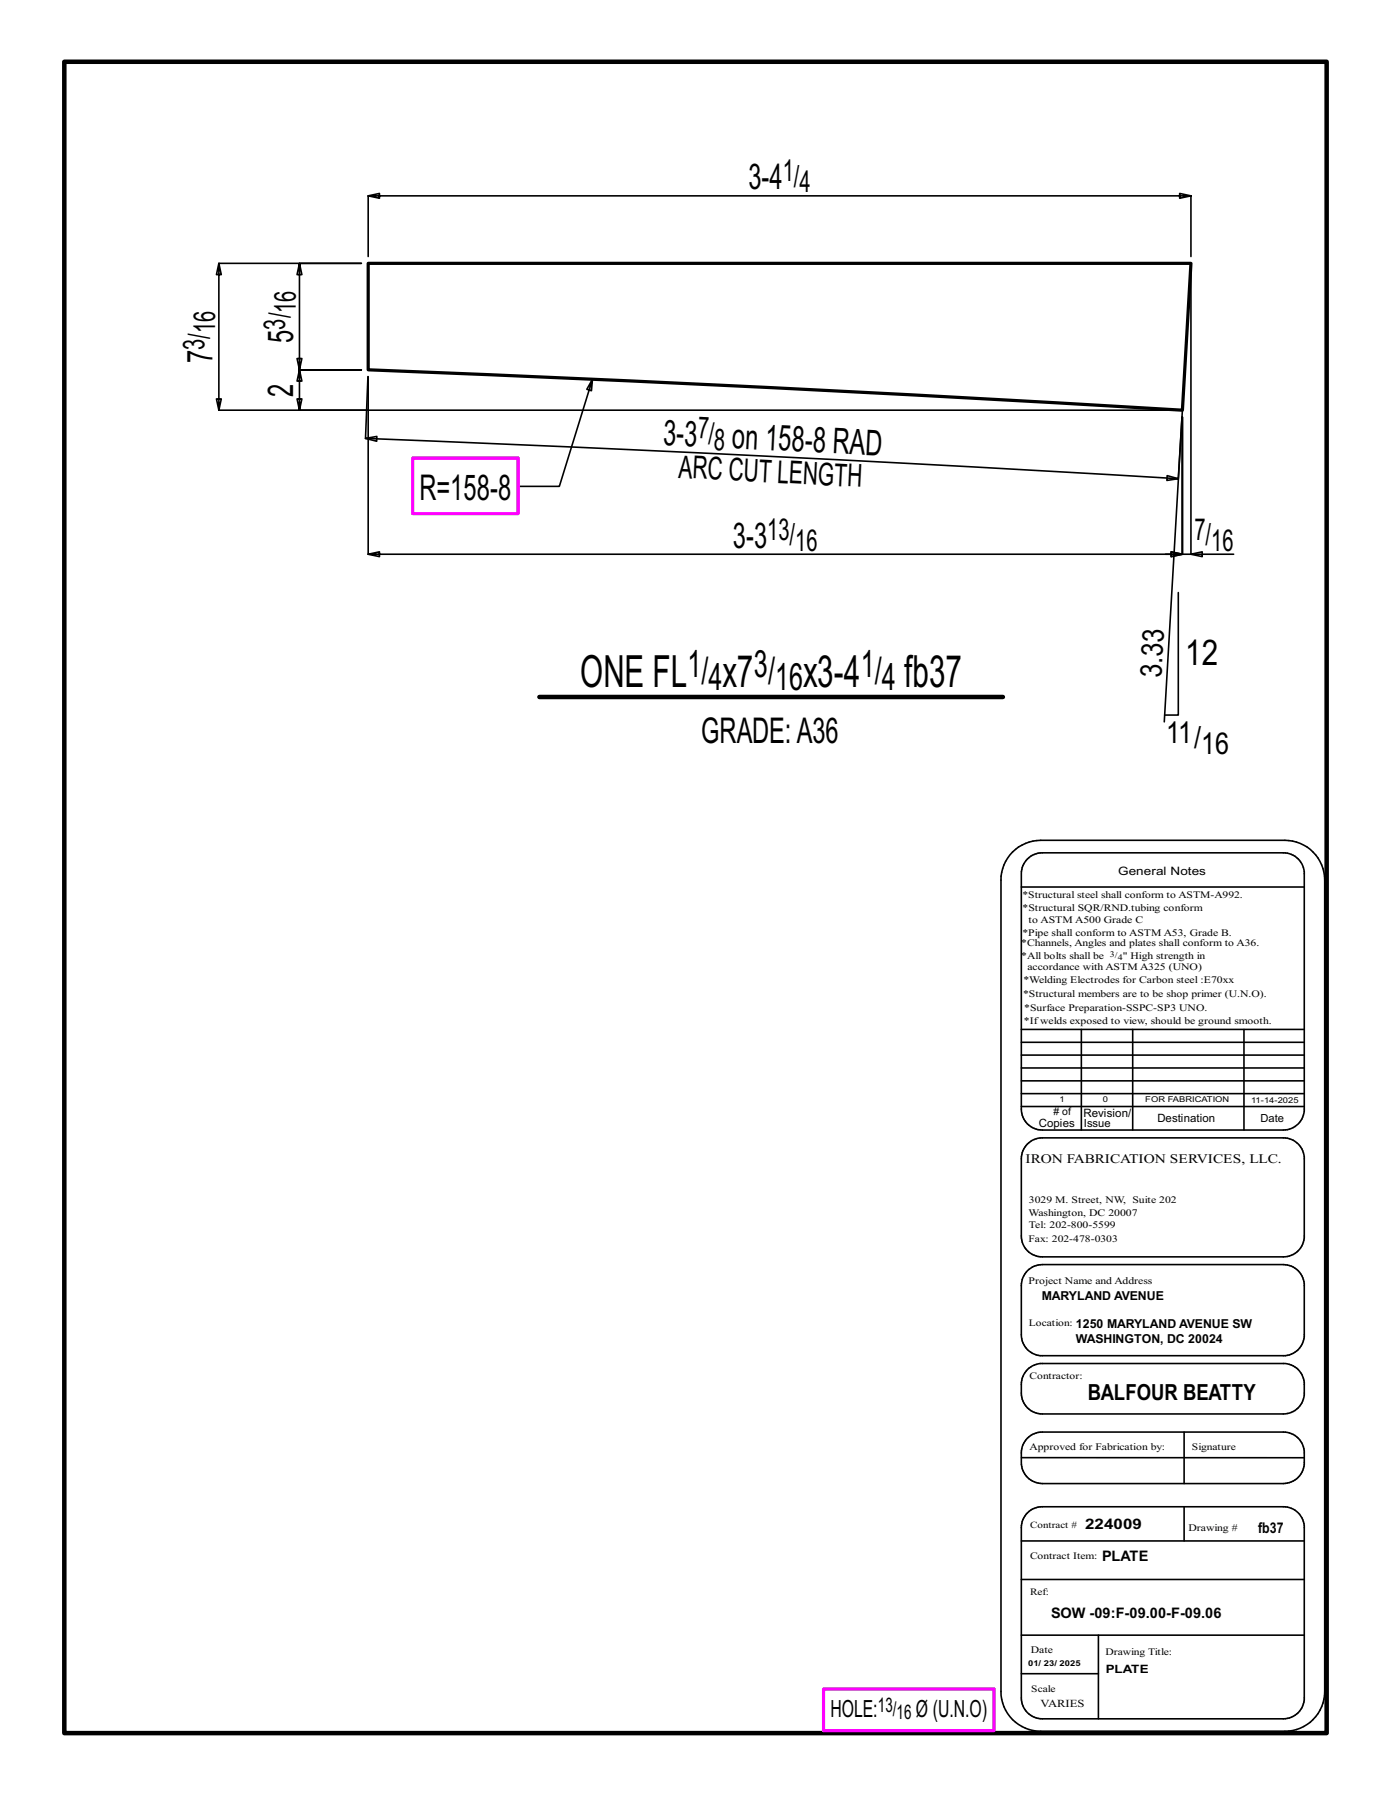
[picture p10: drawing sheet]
<svg xmlns="http://www.w3.org/2000/svg" width="216mm" height="279mm" viewBox="0 0 216 279" stroke-linecap="round" stroke-linejoin="round" font-family="sans-serif">
<defs><g id="words">
<g font-size="6.9">
<text x="90.1" y="106.6">ONE FL</text>
<text x="112.2" y="106.6">x7</text>
<text x="124.7" y="106.6">x3-4</text>
<text x="140.3" y="106.6">fb37</text>
</g>
<g font-size="5.9">
<text x="106.7" y="105.1">1/</text>
<text x="110" y="107.2">4</text>
<text x="117" y="105.1">3/</text>
<text x="120.3" y="107.2">16</text>
<text x="133.6" y="105.1">1/</text>
<text x="136.9" y="107.2">4</text>
</g>
<g font-size="5.5">
<text x="116.2" y="29.4">3-4</text>
<text x="45.5" y="53.2" transform="rotate(-90 45.5 53.2)">5</text>
<text x="33" y="56.3" transform="rotate(-90 33 56.3)">7</text>
<text x="45.5" y="61.6" transform="rotate(-90 45.5 61.6)">2</text>
<text x="102.9" y="69" transform="rotate(3 102.9 69)">3-3</text>
<text x="113.6" y="69.5" transform="rotate(3 113.6 69.5)">on158-8RAD</text>
<text x="65.1" y="77.7">R=158-8</text>
<text x="113.8" y="85">3-3</text>
<text x="183.9" y="103.3">12</text>
<text x="108.8" y="115.3">GRADE:A36</text>
</g>
<text font-size="4.9" x="105.3" y="74.2" transform="rotate(3 105.3 74.2)">ARCCUTLENGTH</text>
<g font-size="4.7">
<text x="121.5" y="28.2">1/</text>
<text x="124.1" y="29.8">4</text>
<text x="33.4" y="51.7" transform="rotate(-90 33.4 51.7)">16</text>
<text x="44.2" y="51.2" transform="rotate(-90 44.2 51.2)">3/</text>
<text x="45.9" y="48.6" transform="rotate(-90 45.9 48.6)">16</text>
<text x="31.7" y="54.3" transform="rotate(-90 31.7 54.3)">3/</text>
<text x="108.2" y="68" transform="rotate(3 108.2 68)">7/</text>
<text x="110.8" y="69.8" transform="rotate(3 110.8 69.8)">8</text>
<text x="119.1" y="83.8">13/</text>
<text x="185.4" y="83.8">7/</text>
<text x="123.4" y="85.5">16</text>
<text x="188" y="85.5">16</text>
<text x="180.3" y="105.2" transform="rotate(-87 180.3 105.2)">3.33</text>
<text x="181" y="115.3">11/</text>
<text x="186.4" y="117">16</text>
</g>
<g font-size="3.7">
<text x="128.9" y="266.6">HOLE:</text>
<text x="142.2" y="266.6">Ø (U.N.O)</text>
</g>
<text font-size="3.4" x="168.8" y="217.4">BALFOUR BEATTY</text>
<g font-size="3.1">
<text x="136.3" y="265.8">13/</text>
<text x="139.2" y="266.9">16</text>
</g>
<g font-size="2.3">
<text x="168.4" y="237.3">224009</text>
<text x="195.3" y="238">fb37</text>
<text x="171" y="242.3">PLATE</text>
<text x="163.1" y="251.2">SOW -09:F-09.00-F-09.06</text>
</g>
<text font-size="2" x="159.2" y="180.5">IRON FABRICATION SERVICES, LLC.</text>
<g font-size="1.9">
<text x="161.7" y="201.8">MARYLAND AVENUE</text>
<text x="167" y="208.5">WASHINGTON, DC 20024</text>
<text x="167" y="206.1">1250 MARYLAND AVENUE SW</text>
</g>
<g font-size="1.8">
<text x="173.6" y="135.8">General Notes</text>
<text x="168.2" y="173.3">Revision/</text>
<text x="161.2" y="174.9">Copies</text>
<text x="179.6" y="174.2">Destination</text>
<text x="171.6" y="259.7">PLATE</text>
</g>
<g font-size="1.7">
<text x="168.2" y="174.9">Issue</text>
<text x="195.7" y="174.2">Date</text>
<text x="161.5" y="265">VARIES</text>
</g>
<g font-size="1.6">
<text x="158.7" y="141.5">*Structural SQR/RND.tubing conform</text>
<text x="159.7" y="143.3">to ASTM A500 Grade C</text>
<text x="158.5" y="146.9">*Channels, Angles and plates shall conform to A36.</text>
<text x="158.5" y="148.8">*All bolts shall be</text>
<text x="158.7" y="145.2">*Pipe shall conform to ASTM A53, Grade B.</text>
<text x="174.3" y="148.8">&quot; High strength in</text>
<text x="158.8" y="154.8">*Structural members are to be shop primer (U.N.O).</text>
<text x="158.9" y="152.7">*Welding Electrodes for Carbon steel :E70xx</text>
<text x="159.5" y="150.6">accordance with ASTM A325 (UNO)</text>
<text x="158.9" y="158.9">*Ifwelds exposed to view, should be ground smooth.</text>
<text x="159" y="157">*Surface Preparation-SSPC-SP3 UNO.</text>
<text x="163.5" y="173.1"># of</text>
<text x="159.7" y="188.7">Washington, DC 20007</text>
<text x="159.7" y="190.6">Tel: 202-800-5599</text>
<text x="159.7" y="186.8">3029 M. Street, NW, Suite 202</text>
<text x="159.7" y="199.3">Project Name and Address</text>
<text x="159.8" y="225.1">Approved for Fabrication by:</text>
<text x="184.5" y="237.6">Drawing #</text>
<text x="160" y="256.6">Date</text>
</g>
<g font-size="1.5">
<text x="158.7" y="139.4">*Structural steel shall conform to ASTM-A992.</text>
<text x="159.7" y="192.7">Fax: 202-478-0303</text>
<text x="159.7" y="205.8">Location:</text>
<text x="159.8" y="214">Contractor:</text>
<text x="185" y="225.1">Signature</text>
<text x="159.9" y="237.1">Contract #</text>
<text x="159.9" y="241.9">Contract Item:</text>
<text x="159.9" y="247.6">Ref:</text>
<text x="171.6" y="256.9">Drawing Title:</text>
<text x="160.1" y="262.7">Scale</text>
</g>
<g font-size="1.3">
<text x="172.3" y="148.5">3/</text>
<text x="173.5" y="149">4</text>
</g>
<g font-size="1.2">
<text x="164.5" y="171.1">1</text>
<text x="171.2" y="171.1">0</text>
<text x="177.8" y="171.1">FOR FABRICATION</text>
<text x="194.2" y="171.2">11-14-2025</text>
<text x="159.6" y="258.7">01/ 23/ 2025</text>
</g>
</g></defs>
<g fill="none" stroke="#000" stroke-width=".25">
<path d="M57.1 39.8v-9.4l1.8 .4v-.8l-1.8 .4h127.7l-1.7 .4v-.8l1.7 .4v9.4M57.1 58.5l-.4 9.5 31.6 1.4 31.5 1.4 31.6 1.7 31.5 1.8-1.8 .3 .1-.8 1.7 .5 .6-9.6M57.1 58.5v27.5l1.8 .4v-.7l-1.8 .3h126.4l-1.7 .4v-.7l1.7 .3v-21.3v21.3M92 58.9l-.9 1.5 .7 .3 .2-1.8-5.2 16.6h-6.3M184.8 41.9v44.1h6.7M56.7 68l1.8-.3v.8zM57.1 63.7h-23.1l.3-1.8h-.7l.4 1.8v-22.8l.3 1.7h-.7l.4-1.7h22.1h-9.6l-.4 1.7h.8l-.4-1.7v16.5l-.4-1.7h.8l-.4 1.7h9.6h-9.6l-.4 1.8h.8l-.4-1.8v6.3l-.4-1.8h.8l-.4 1.8h136M183.5 63.7l-2.8 48.4M180.9 86h3.9M181.8 85.7l1.7 .3-1.7 .4zM182.9 92v19h-2.1M184.8 86l1.8-.3v.7z"/>
<path d="M157.2 132.3a6.3 6.3 0 0 1 4.3-1.9h37.9a6.2 6.2 0 0 1 6.2 6.2v126a6.2 6.2 0 0 1-6.2 6.1h-37.9a6.1 6.1 0 0 1-6.1-6.1v-126a6.1 6.1 0 0 1 1.8-4.3zM158.5 137.7h43.9M159.5 133.3a3.3 3.3 0 0 1 2.3-.9h37.4a3.3 3.3 0 0 1 3.2 2.9v37.2a3.2 3.2 0 0 1-3.2 2.9h-37.4a3.2 3.2 0 0 1-3.3-3.2v-36.6a3.2 3.2 0 0 1 1-2.3zM158.5 159.8h43.9M167.8 159.8v15.6M175.8 159.8v15.6M193.1 159.8v15.6M158.5 165.8h43.9M158.5 167.8h43.9M158.5 163.8h43.9M158.5 161.8h43.9M158.5 171.8h43.9"/>
<path d="M158.5 169.8h43.9M159.5 177.6a3.3 3.3 0 0 1 2.3-1h37.4a3.3 3.3 0 0 1 3.2 3v12.6a3.3 3.3 0 0 1-3.2 2.9h-37.4a3.2 3.2 0 0 1-3.3-3.2v-12a3.2 3.2 0 0 1 1-2.3zM159.5 197.2l1-.7 1.3-.2h37.4a3.3 3.3 0 0 1 3.2 2.9v8.3a3.2 3.2 0 0 1-2.9 2.9h-38.1a3.3 3.3 0 0 1-2.9-3.2v-8l.3-.9zM159.5 212.6l.7-.6 1.2-.4h37.8a3.2 3.2 0 0 1 3.2 3v2a3.3 3.3 0 0 1-3.2 2.9h-37.4a3.2 3.2 0 0 1-3.3-3.3v-1.3a3.3 3.3 0 0 1 1-2.3zM158.5 239.2h43.9M158.5 226.3h43.9M159.5 234.8a3.3 3.3 0 0 1 2.3-.9h37.4a3.3 3.3 0 0 1 3.2 2.9v27.1a3.3 3.3 0 0 1-3.2 2.9h-37.4a3.2 3.2 0 0 1-3.3-3.2v-26.5a3.2 3.2 0 0 1 1-2.3zM159.5 223.2a3.3 3.3 0 0 1 2.3-.9h37.4a3.3 3.3 0 0 1 3.2 2.9v2.1a3.3 3.3 0 0 1-3.2 3h-37.4a3.3 3.3 0 0 1-3.3-3.3v-1.5a3.2 3.2 0 0 1 1-2.3zM183.8 222.3v8M183.8 233.9v5.3M158.5 245.2h43.9M158.5 259.8h12"/>
<path d="M158.5 253.8h43.9M170.5 253.8v13"/>
</g>
<path d="M10 9.6h195.9v259.4h-195.9zM83.7 108.2h72" fill="none" stroke="#000" stroke-width=".7"/>
<path d="M64.1 71.1h16.3v8.6h-16.3zM127.8 262.2h26.5v6.4h-26.5z" fill="none" stroke="#f0f" stroke-width=".5"/>
<path d="M57.1 40.9h127.7l-1.3 22.8-63.7-3.5-62.7-2.8z" fill="none" stroke="#000" stroke-width=".5"/>
<use href="#words"/>
</svg>
